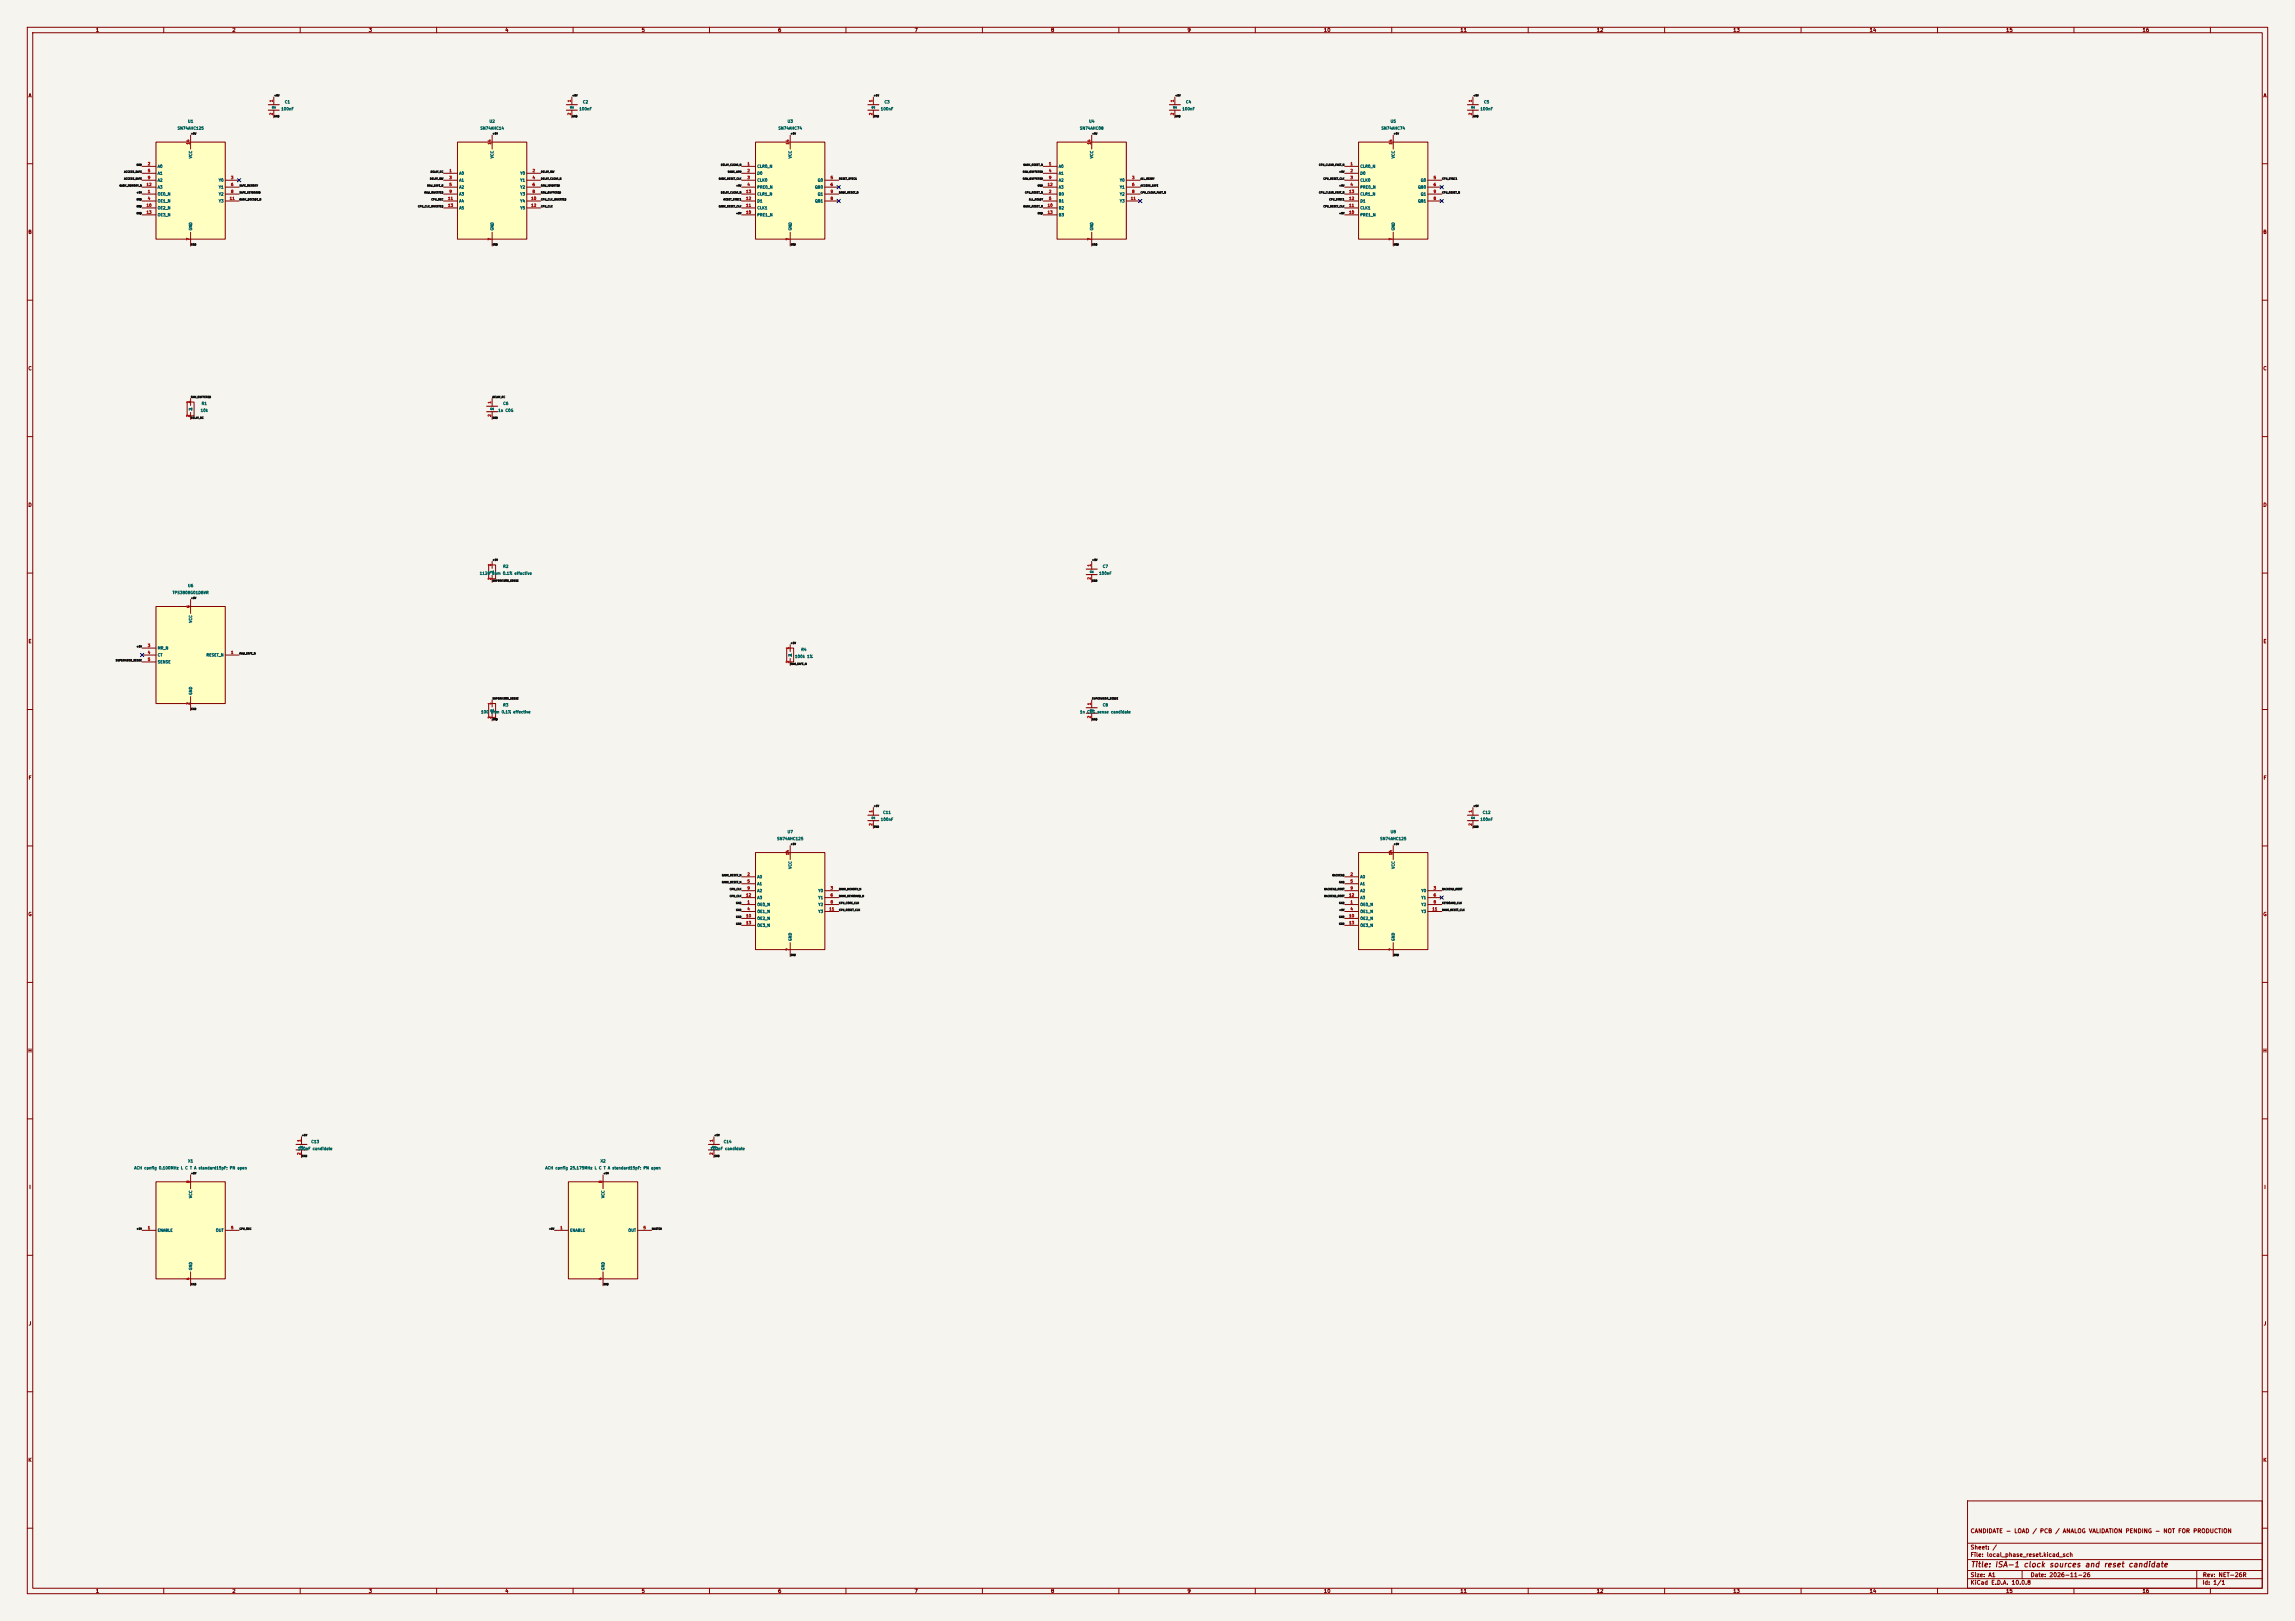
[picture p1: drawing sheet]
<svg xmlns="http://www.w3.org/2000/svg" width="841mm" height="594mm" viewBox="0 0 841 594" stroke-linecap="round" stroke-linejoin="round" font-family="sans-serif">
<defs><g id="words">
<text font-size="2" fill="#840000" x="722" y="574.8">Title: ISA-1 clock sources and reset candidate</text>
<g font-size="1.5" fill="#840000">
<text x="721.9" y="562.1">CANDIDATE - LOAD / PCB / ANALOG VALIDATION PENDING - NOT FOR PRODUCTION</text>
<text x="721.9" y="568.1">Sheet: /</text>
<text x="721.9" y="570.8">File: local_phase_reset.kicad_sch</text>
<text x="721.9" y="581">KiCad E.D.A. 10.0.8</text>
<text x="721.9" y="578.2">Size: A1</text>
<text x="743.9" y="578.2">Date: 2026-11-26</text>
<text x="806.9" y="581">Id: 1/1</text>
<text x="807" y="578.2">Rev: NET-26R</text>
</g>
<g font-size="1.3" fill="#840000">
<text x="35" y="12">1</text>
<text x="85" y="12">2</text>
<text x="135" y="12">3</text>
<text x="185" y="12">4</text>
<text x="235" y="12">5</text>
<text x="285" y="12">6</text>
<text x="335" y="12">7</text>
<text x="385" y="12">8</text>
<text x="435" y="12">9</text>
<text x="485" y="12">10</text>
<text x="535" y="12">11</text>
<text x="585" y="12">12</text>
<text x="635" y="12">13</text>
<text x="685" y="12">14</text>
<text x="735" y="12">15</text>
<text x="785" y="12">16</text>
<text x="10.3" y="36">A</text>
<text x="829.3" y="36">A</text>
<text x="10.2" y="86">B</text>
<text x="829.2" y="86">B</text>
<text x="10.2" y="136">C</text>
<text x="829.2" y="136">C</text>
<text x="10.2" y="186">D</text>
<text x="829.2" y="186">D</text>
<text x="10.3" y="236">E</text>
<text x="829.3" y="236">E</text>
<text x="10.3" y="286">F</text>
<text x="829.3" y="286">F</text>
<text x="10.2" y="336">G</text>
<text x="829.2" y="336">G</text>
<text x="10.2" y="386">H</text>
<text x="829.2" y="386">H</text>
<text x="10.6" y="436">I</text>
<text x="829.6" y="436">I</text>
<text x="10.4" y="486">J</text>
<text x="829.4" y="486">J</text>
<text x="10.2" y="536">K</text>
<text x="829.2" y="536">K</text>
<text x="35" y="584">1</text>
<text x="85" y="584">2</text>
<text x="135" y="584">3</text>
<text x="185" y="584">4</text>
<text x="235" y="584">5</text>
<text x="285" y="584">6</text>
<text x="335" y="584">7</text>
<text x="385" y="584">8</text>
<text x="435" y="584">9</text>
<text x="485" y="584">10</text>
<text x="535" y="584">11</text>
<text x="585" y="584">12</text>
<text x="635" y="584">13</text>
<text x="685" y="584">14</text>
<text x="735" y="584">15</text>
<text x="785" y="584">16</text>
</g>
<g font-size="1" fill="#a90000">
<text x="100.1" y="37.5" transform="rotate(-90 100.1 37.5)">1</text>
<text x="209.4" y="37.5" transform="rotate(-90 209.4 37.5)">1</text>
<text x="319.9" y="37.5" transform="rotate(-90 319.9 37.5)">1</text>
<text x="430.3" y="37.5" transform="rotate(-90 430.3 37.5)">1</text>
<text x="539.6" y="37.5" transform="rotate(-90 539.6 37.5)">1</text>
<text x="100.1" y="42.4" transform="rotate(-90 100.1 42.4)">2</text>
<text x="209.4" y="42.4" transform="rotate(-90 209.4 42.4)">2</text>
<text x="319.9" y="42.4" transform="rotate(-90 319.9 42.4)">2</text>
<text x="430.3" y="42.4" transform="rotate(-90 430.3 42.4)">2</text>
<text x="539.6" y="42.4" transform="rotate(-90 539.6 42.4)">2</text>
<text x="69.7" y="53.1" transform="rotate(-90 69.7 53.1)">14</text>
<text x="180.2" y="53.1" transform="rotate(-90 180.2 53.1)">14</text>
<text x="289.4" y="53.1" transform="rotate(-90 289.4 53.1)">14</text>
<text x="399.9" y="53.1" transform="rotate(-90 399.9 53.1)">14</text>
<text x="510.4" y="53.1" transform="rotate(-90 510.4 53.1)">14</text>
<text x="54" y="60.8">2</text>
<text x="54" y="63.3">5</text>
<text x="54" y="65.9">9</text>
<text x="84.5" y="65.9">3</text>
<text x="164.5" y="63.3">1</text>
<text x="164.5" y="65.9">3</text>
<text x="195" y="63.3">2</text>
<text x="195" y="65.9">4</text>
<text x="273.7" y="60.8">1</text>
<text x="273.7" y="63.3">2</text>
<text x="273.7" y="65.9">3</text>
<text x="304.2" y="65.9">5</text>
<text x="384.2" y="60.8">1</text>
<text x="384.2" y="63.3">4</text>
<text x="384.2" y="65.9">9</text>
<text x="414.7" y="65.9">3</text>
<text x="494.7" y="60.8">1</text>
<text x="494.7" y="63.3">2</text>
<text x="494.7" y="65.9">3</text>
<text x="525.2" y="65.9">5</text>
<text x="53.6" y="68.4">12</text>
<text x="54" y="70.9">1</text>
<text x="84.5" y="68.4">6</text>
<text x="84.5" y="70.9">8</text>
<text x="164.5" y="68.4">5</text>
<text x="164.5" y="70.9">9</text>
<text x="195" y="68.4">6</text>
<text x="195" y="70.9">8</text>
<text x="273.3" y="70.9">13</text>
<text x="273.7" y="68.4">4</text>
<text x="304.2" y="68.4">6</text>
<text x="304.2" y="70.9">9</text>
<text x="383.8" y="68.4">12</text>
<text x="384.2" y="70.9">2</text>
<text x="414.7" y="68.4">6</text>
<text x="414.7" y="70.9">8</text>
<text x="494.2" y="70.9">13</text>
<text x="494.7" y="68.4">4</text>
<text x="525.2" y="68.4">6</text>
<text x="525.2" y="70.9">9</text>
<text x="53.6" y="76">10</text>
<text x="54" y="73.5">4</text>
<text x="84" y="73.5">11</text>
<text x="164" y="73.5">11</text>
<text x="164" y="76">13</text>
<text x="194.5" y="73.5">10</text>
<text x="194.5" y="76">12</text>
<text x="273.3" y="76">11</text>
<text x="273.3" y="73.5">12</text>
<text x="304.2" y="73.5">8</text>
<text x="383.8" y="76">10</text>
<text x="384.2" y="73.5">5</text>
<text x="414.2" y="73.5">11</text>
<text x="494.2" y="76">11</text>
<text x="494.2" y="73.5">12</text>
<text x="525.2" y="73.5">8</text>
<text x="53.6" y="78.6">13</text>
<text x="273.3" y="78.6">10</text>
<text x="383.8" y="78.6">13</text>
<text x="494.2" y="78.6">10</text>
<text x="69.7" y="88.2" transform="rotate(-90 69.7 88.2)">7</text>
<text x="180.2" y="88.2" transform="rotate(-90 180.2 88.2)">7</text>
<text x="289.4" y="88.2" transform="rotate(-90 289.4 88.2)">7</text>
<text x="399.9" y="88.2" transform="rotate(-90 399.9 88.2)">7</text>
<text x="510.4" y="88.2" transform="rotate(-90 510.4 88.2)">7</text>
<text x="69.7" y="147.9" transform="rotate(-90 69.7 147.9)">1</text>
<text x="180.2" y="148" transform="rotate(-90 180.2 148)">1</text>
<text x="69.7" y="153" transform="rotate(-90 69.7 153)">2</text>
<text x="180.2" y="152.8" transform="rotate(-90 180.2 152.8)">2</text>
<text x="180.2" y="207.6" transform="rotate(-90 180.2 207.6)">1</text>
<text x="399.9" y="207.7" transform="rotate(-90 399.9 207.7)">1</text>
<text x="180.2" y="212.7" transform="rotate(-90 180.2 212.7)">2</text>
<text x="399.9" y="212.5" transform="rotate(-90 399.9 212.5)">2</text>
<text x="69.7" y="222.8" transform="rotate(-90 69.7 222.8)">6</text>
<text x="54" y="237.3">3</text>
<text x="54" y="239.8">4</text>
<text x="84.5" y="239.8">1</text>
<text x="289.4" y="238.1" transform="rotate(-90 289.4 238.1)">1</text>
<text x="54" y="242.4">5</text>
<text x="289.4" y="243.1" transform="rotate(-90 289.4 243.1)">2</text>
<text x="69.7" y="258.4" transform="rotate(-90 69.7 258.4)">2</text>
<text x="180.2" y="263.5" transform="rotate(-90 180.2 263.5)">2</text>
<text x="180.2" y="258.4" transform="rotate(-90 180.2 258.4)">1</text>
<text x="399.9" y="263.3" transform="rotate(-90 399.9 263.3)">2</text>
<text x="399.9" y="258.5" transform="rotate(-90 399.9 258.5)">1</text>
<text x="319.9" y="297.9" transform="rotate(-90 319.9 297.9)">1</text>
<text x="539.6" y="297.9" transform="rotate(-90 539.6 297.9)">1</text>
<text x="319.9" y="302.7" transform="rotate(-90 319.9 302.7)">2</text>
<text x="539.6" y="302.7" transform="rotate(-90 539.6 302.7)">2</text>
<text x="289.4" y="313.5" transform="rotate(-90 289.4 313.5)">14</text>
<text x="510.4" y="313.5" transform="rotate(-90 510.4 313.5)">14</text>
<text x="273.7" y="321.1">2</text>
<text x="273.7" y="323.7">5</text>
<text x="494.7" y="321.1">2</text>
<text x="494.7" y="323.7">5</text>
<text x="273.3" y="328.7">12</text>
<text x="273.7" y="326.2">9</text>
<text x="304.2" y="326.2">3</text>
<text x="304.2" y="328.7">6</text>
<text x="494.2" y="328.7">12</text>
<text x="494.7" y="326.2">9</text>
<text x="525.2" y="326.2">3</text>
<text x="525.2" y="328.7">6</text>
<text x="273.7" y="331.3">1</text>
<text x="273.7" y="333.8">4</text>
<text x="303.7" y="333.8">11</text>
<text x="304.2" y="331.3">8</text>
<text x="494.7" y="331.3">1</text>
<text x="494.7" y="333.8">4</text>
<text x="524.7" y="333.8">11</text>
<text x="525.2" y="331.3">8</text>
<text x="273.3" y="336.4">10</text>
<text x="273.3" y="338.9">13</text>
<text x="494.2" y="336.4">10</text>
<text x="494.2" y="338.9">13</text>
<text x="289.4" y="348.6" transform="rotate(-90 289.4 348.6)">7</text>
<text x="510.4" y="348.6" transform="rotate(-90 510.4 348.6)">7</text>
<text x="110.3" y="418.5" transform="rotate(-90 110.3 418.5)">1</text>
<text x="261.4" y="418.5" transform="rotate(-90 261.4 418.5)">1</text>
<text x="110.3" y="423.4" transform="rotate(-90 110.3 423.4)">2</text>
<text x="261.4" y="423.4" transform="rotate(-90 261.4 423.4)">2</text>
<text x="69.7" y="433.6" transform="rotate(-90 69.7 433.6)">8</text>
<text x="220.8" y="433.6" transform="rotate(-90 220.8 433.6)">8</text>
<text x="54" y="450.7">1</text>
<text x="84.5" y="450.7">5</text>
<text x="205.2" y="450.7">1</text>
<text x="235.6" y="450.7">5</text>
<text x="69.7" y="469.2" transform="rotate(-90 69.7 469.2)">4</text>
<text x="220.8" y="469.2" transform="rotate(-90 220.8 469.2)">4</text>
</g>
<g font-size="1" fill="#006464">
<text x="101.1" y="40" transform="rotate(-90 101.1 40)">1</text>
<text x="101.1" y="39.9" transform="rotate(-90 101.1 39.9)">2</text>
<text x="102.9" y="40.7">100nF</text>
<text x="104.3" y="38.1">C1</text>
<text x="210.3" y="40" transform="rotate(-90 210.3 40)">1</text>
<text x="210.3" y="39.9" transform="rotate(-90 210.3 39.9)">2</text>
<text x="212.1" y="40.7">100nF</text>
<text x="213.5" y="38.1">C2</text>
<text x="320.8" y="40" transform="rotate(-90 320.8 40)">1</text>
<text x="320.8" y="39.9" transform="rotate(-90 320.8 39.9)">2</text>
<text x="322.6" y="40.7">100nF</text>
<text x="324" y="38.1">C3</text>
<text x="431.3" y="40" transform="rotate(-90 431.3 40)">1</text>
<text x="431.3" y="39.9" transform="rotate(-90 431.3 39.9)">2</text>
<text x="433.1" y="40.7">100nF</text>
<text x="434.5" y="38.1">C4</text>
<text x="540.5" y="40" transform="rotate(-90 540.5 40)">1</text>
<text x="540.5" y="39.9" transform="rotate(-90 540.5 39.9)">2</text>
<text x="542.3" y="40.7">100nF</text>
<text x="543.7" y="38.1">C5</text>
<text x="64.9" y="47.7">SN74AHC125</text>
<text x="68.8" y="45.2">U1</text>
<text x="175.9" y="47.7">SN74AHC14</text>
<text x="179.2" y="45.2">U2</text>
<text x="285.1" y="47.7">SN74AHC74</text>
<text x="288.5" y="45.2">U3</text>
<text x="395.6" y="47.7">SN74AHC08</text>
<text x="398.9" y="45.2">U4</text>
<text x="506.1" y="47.7">SN74AHC74</text>
<text x="509.4" y="45.2">U5</text>
<text x="70.6" y="58.2" transform="rotate(-90 70.6 58.2)">VCC</text>
<text x="181.1" y="58.2" transform="rotate(-90 181.1 58.2)">VCC</text>
<text x="290.3" y="58.2" transform="rotate(-90 290.3 58.2)">VCC</text>
<text x="400.8" y="58.2" transform="rotate(-90 400.8 58.2)">VCC</text>
<text x="511.3" y="58.2" transform="rotate(-90 511.3 58.2)">VCC</text>
<text x="57.7" y="61.7">A0</text>
<text x="57.7" y="64.3">A1</text>
<text x="168.1" y="64.3">A0</text>
<text x="190.5" y="64.3">Y0</text>
<text x="277.4" y="61.7">CLR0_N</text>
<text x="277.4" y="64.3">D0</text>
<text x="387.9" y="61.7">A0</text>
<text x="387.9" y="64.3">A1</text>
<text x="498.3" y="61.7">CLR0_N</text>
<text x="498.3" y="64.3">D0</text>
<text x="57.7" y="71.9">OE0_N</text>
<text x="57.7" y="66.8">A2</text>
<text x="57.7" y="69.3">A3</text>
<text x="80" y="66.8">Y0</text>
<text x="80" y="69.3">Y1</text>
<text x="80" y="71.9">Y2</text>
<text x="168.1" y="66.8">A1</text>
<text x="168.1" y="69.3">A2</text>
<text x="168.1" y="71.9">A3</text>
<text x="190.5" y="66.8">Y1</text>
<text x="190.5" y="69.3">Y2</text>
<text x="190.5" y="71.9">Y3</text>
<text x="277.4" y="66.8">CLK0</text>
<text x="277.4" y="69.3">PRE0_N</text>
<text x="277.4" y="71.9">CLR1_N</text>
<text x="298.6" y="69.3">QB0</text>
<text x="299.6" y="66.8">Q0</text>
<text x="299.6" y="71.9">Q1</text>
<text x="387.9" y="71.9">B0</text>
<text x="387.9" y="66.8">A2</text>
<text x="387.9" y="69.3">A3</text>
<text x="410.2" y="66.8">Y0</text>
<text x="410.2" y="69.3">Y1</text>
<text x="410.2" y="71.9">Y2</text>
<text x="498.3" y="66.8">CLK0</text>
<text x="498.3" y="69.3">PRE0_N</text>
<text x="498.3" y="71.9">CLR1_N</text>
<text x="519.5" y="69.3">QB0</text>
<text x="520.5" y="66.8">Q0</text>
<text x="520.5" y="71.9">Q1</text>
<text x="57.7" y="74.4">OE1_N</text>
<text x="57.7" y="77">OE2_N</text>
<text x="80" y="74.4">Y3</text>
<text x="168.1" y="74.4">A4</text>
<text x="168.1" y="77">A5</text>
<text x="190.5" y="74.4">Y4</text>
<text x="190.5" y="77">Y5</text>
<text x="277.4" y="77">CLK1</text>
<text x="277.4" y="74.4">D1</text>
<text x="298.6" y="74.4">QB1</text>
<text x="387.9" y="74.4">B1</text>
<text x="387.9" y="77">B2</text>
<text x="410.2" y="74.4">Y3</text>
<text x="498.3" y="77">CLK1</text>
<text x="498.3" y="74.4">D1</text>
<text x="519.5" y="74.4">QB1</text>
<text x="57.7" y="79.5">OE3_N</text>
<text x="277.4" y="79.5">PRE1_N</text>
<text x="387.9" y="79.5">B3</text>
<text x="498.3" y="79.5">PRE1_N</text>
<text x="70.6" y="84.6" transform="rotate(-90 70.6 84.6)">GND</text>
<text x="181.1" y="84.6" transform="rotate(-90 181.1 84.6)">GND</text>
<text x="290.3" y="84.6" transform="rotate(-90 290.3 84.6)">GND</text>
<text x="400.8" y="84.6" transform="rotate(-90 400.8 84.6)">GND</text>
<text x="511.3" y="84.6" transform="rotate(-90 511.3 84.6)">GND</text>
<text x="73.8" y="148.6">R1</text>
<text x="184.3" y="148.6">C6</text>
<text x="70.6" y="150.6" transform="rotate(-90 70.6 150.6)">2</text>
<text x="70.6" y="150.2" transform="rotate(-90 70.6 150.2)">1</text>
<text x="73.4" y="151.2">10k</text>
<text x="181.1" y="150.5" transform="rotate(-90 181.1 150.5)">1</text>
<text x="181.1" y="150.4" transform="rotate(-90 181.1 150.4)">2</text>
<text x="182.5" y="151.2">1n C0G</text>
<text x="181.1" y="209.9" transform="rotate(-90 181.1 209.9)">1</text>
<text x="184.3" y="208.3">R2</text>
<text x="404" y="208.3">C7</text>
<text x="68.8" y="215.4">U6</text>
<text x="175.7" y="210.8">1120 ohm 0.1% effective</text>
<text x="181.1" y="210.3" transform="rotate(-90 181.1 210.3)">2</text>
<text x="400.8" y="210.2" transform="rotate(-90 400.8 210.2)">1</text>
<text x="400.8" y="210" transform="rotate(-90 400.8 210)">2</text>
<text x="402.6" y="210.8">100nF</text>
<text x="63.1" y="217.9">TPS3808G01DBVR</text>
<text x="70.6" y="228.4" transform="rotate(-90 70.6 228.4)">VCC</text>
<text x="57.7" y="238.2">MR_N</text>
<text x="293.5" y="238.8">R4</text>
<text x="57.7" y="240.8">CT</text>
<text x="57.7" y="243.3">SENSE</text>
<text x="75.5" y="240.8">RESET_N</text>
<text x="290.3" y="240.8" transform="rotate(-90 290.3 240.8)">2</text>
<text x="290.3" y="240.4" transform="rotate(-90 290.3 240.4)">1</text>
<text x="291.2" y="241.3">100k 1%</text>
<text x="70.6" y="254.8" transform="rotate(-90 70.6 254.8)">GND</text>
<text x="176.1" y="261.6">100</text>
<text x="179.8" y="261.6">ohm 0.1% effective</text>
<text x="181.1" y="261.1" transform="rotate(-90 181.1 261.1)">2</text>
<text x="181.1" y="260.7" transform="rotate(-90 181.1 260.7)">1</text>
<text x="184.3" y="259.1">R3</text>
<text x="395.6" y="261.6">1n C0G sense candidate</text>
<text x="400.8" y="261" transform="rotate(-90 400.8 261)">1</text>
<text x="400.8" y="260.8" transform="rotate(-90 400.8 260.8)">2</text>
<text x="404" y="259.1">C8</text>
<text x="323.5" y="298.5">C11</text>
<text x="543.2" y="298.5">C12</text>
<text x="288.5" y="305.6">U7</text>
<text x="320.8" y="300.4" transform="rotate(-90 320.8 300.4)">1</text>
<text x="320.8" y="300.2" transform="rotate(-90 320.8 300.2)">2</text>
<text x="322.6" y="301">100nF</text>
<text x="509.4" y="305.6">U8</text>
<text x="540.5" y="300.4" transform="rotate(-90 540.5 300.4)">1</text>
<text x="540.5" y="300.2" transform="rotate(-90 540.5 300.2)">2</text>
<text x="542.3" y="301">100nF</text>
<text x="284.6" y="308.1">SN74AHC125</text>
<text x="505.6" y="308.1">SN74AHC125</text>
<text x="277.4" y="322.1">A0</text>
<text x="290.3" y="318.5" transform="rotate(-90 290.3 318.5)">VCC</text>
<text x="498.3" y="322.1">A0</text>
<text x="511.3" y="318.5" transform="rotate(-90 511.3 318.5)">VCC</text>
<text x="277.4" y="324.6">A1</text>
<text x="277.4" y="327.1">A2</text>
<text x="277.4" y="329.7">A3</text>
<text x="299.7" y="327.1">Y0</text>
<text x="299.7" y="329.7">Y1</text>
<text x="498.3" y="324.6">A1</text>
<text x="498.3" y="327.1">A2</text>
<text x="498.3" y="329.7">A3</text>
<text x="520.7" y="327.1">Y0</text>
<text x="520.7" y="329.7">Y1</text>
<text x="277.4" y="332.2">OE0_N</text>
<text x="277.4" y="334.8">OE1_N</text>
<text x="299.7" y="332.2">Y2</text>
<text x="299.7" y="334.8">Y3</text>
<text x="498.3" y="332.2">OE0_N</text>
<text x="498.3" y="334.8">OE1_N</text>
<text x="520.7" y="332.2">Y2</text>
<text x="520.7" y="334.8">Y3</text>
<text x="277.4" y="337.3">OE2_N</text>
<text x="277.4" y="339.8">OE3_N</text>
<text x="498.3" y="337.3">OE2_N</text>
<text x="498.3" y="339.8">OE3_N</text>
<text x="290.3" y="344.9" transform="rotate(-90 290.3 344.9)">GND</text>
<text x="511.3" y="344.9" transform="rotate(-90 511.3 344.9)">GND</text>
<text x="113.9" y="419.1">C13</text>
<text x="265.1" y="419.1">C14</text>
<text x="109.1" y="421.7">100nF candidate</text>
<text x="111.2" y="421" transform="rotate(-90 111.2 421)">1</text>
<text x="111.2" y="420.9" transform="rotate(-90 111.2 420.9)">2</text>
<text x="260.2" y="421.7">100nF candidate</text>
<text x="262.4" y="421" transform="rotate(-90 262.4 421)">1</text>
<text x="262.4" y="420.9" transform="rotate(-90 262.4 420.9)">2</text>
<text x="49.1" y="428.7">ACH config 0.100MHz L C T A standard15pF; PN open</text>
<text x="68.8" y="426.2">X1</text>
<text x="199.7" y="428.7">ACH config 25.175MHz L C T A standard15pF; PN open</text>
<text x="219.9" y="426.2">X2</text>
<text x="70.6" y="439.2" transform="rotate(-90 70.6 439.2)">VCC</text>
<text x="221.7" y="439.2" transform="rotate(-90 221.7 439.2)">VCC</text>
<text x="57.7" y="451.6">ENABLE</text>
<text x="79" y="451.6">OUT</text>
<text x="208.8" y="451.6">ENABLE</text>
<text x="230.1" y="451.6">OUT</text>
<text x="70.6" y="465.6" transform="rotate(-90 70.6 465.6)">GND</text>
<text x="221.7" y="465.6" transform="rotate(-90 221.7 465.6)">GND</text>
</g>
<g font-size=".7" fill="#0f0f0f">
<text x="100.4" y="35.5">+5V</text>
<text x="209.6" y="35.5">+5V</text>
<text x="320.1" y="35.5">+5V</text>
<text x="430.6" y="35.5">+5V</text>
<text x="539.8" y="35.5">+5V</text>
<text x="100.4" y="43.1">GND</text>
<text x="209.6" y="43.1">GND</text>
<text x="320.1" y="43.1">GND</text>
<text x="430.6" y="43.1">GND</text>
<text x="539.8" y="43.1">GND</text>
<text x="69.9" y="49.5">+5V</text>
<text x="180.4" y="49.5">+5V</text>
<text x="289.6" y="49.5">+5V</text>
<text x="400.1" y="49.5">+5V</text>
<text x="510.6" y="49.5">+5V</text>
<text x="45.4" y="63.4">ACCESS_SAFE</text>
<text x="45.4" y="66">ACCESS_SAFE</text>
<text x="49.9" y="60.9">GND</text>
<text x="157.5" y="66">DELAY_INV</text>
<text x="157.7" y="63.4">DELAY_RC</text>
<text x="198.2" y="63.4">DELAY_INV</text>
<text x="198.2" y="66">DELAY_CLEAR_N</text>
<text x="263.3" y="66">BANK_RESET_CLK</text>
<text x="264.1" y="60.9">DELAY_CLEAR_N</text>
<text x="266.6" y="63.4">BANK_ARM</text>
<text x="307.4" y="66">RESET_SYNC1</text>
<text x="374.7" y="63.4">RAW_BUFFERED</text>
<text x="374.7" y="66">RAW_BUFFERED</text>
<text x="375" y="60.9">BANK_RESET_N</text>
<text x="417.9" y="66">ALL_READY</text>
<text x="483.2" y="60.9">CPU_CLEAR_FAST_N</text>
<text x="484.9" y="66">CPU_RESET_CLK</text>
<text x="490.6" y="63.4">+5V</text>
<text x="528.4" y="66">CPU_SYNC1</text>
<text x="43.7" y="68.5">BANK_MEMORY_N</text>
<text x="49.9" y="71">+5V</text>
<text x="87.7" y="68.5">SAFE_MEMORY</text>
<text x="87.7" y="71">SAFE_KEYBOARD</text>
<text x="155.4" y="71">RAW_INVERTED</text>
<text x="156.5" y="68.5">RAW_SAFE_N</text>
<text x="198.2" y="68.5">RAW_INVERTED</text>
<text x="198.2" y="71">RAW_BUFFERED</text>
<text x="264.1" y="71">DELAY_CLEAR_N</text>
<text x="269.6" y="68.5">+5V</text>
<text x="307.4" y="71">BANK_RESET_N</text>
<text x="375.5" y="71">CPU_RESET_N</text>
<text x="380.1" y="68.5">GND</text>
<text x="417.9" y="71">CPU_CLEAR_FAST_N</text>
<text x="417.9" y="68.5">ACCESS_SAFE</text>
<text x="483.2" y="71">CPU_CLEAR_FAST_N</text>
<text x="490.6" y="68.5">+5V</text>
<text x="528.4" y="71">CPU_RESET_N</text>
<text x="49.9" y="73.6">GND</text>
<text x="49.9" y="76.1">GND</text>
<text x="87.7" y="73.6">BANK_DECODE_N</text>
<text x="153.1" y="76.1">CPU_CLK_INVERTED</text>
<text x="158" y="73.6">CPU_OSC</text>
<text x="198.2" y="73.6">CPU_CLK_INVERTED</text>
<text x="198.2" y="76.1">CPU_CLK</text>
<text x="263.3" y="76.1">BANK_RESET_CLK</text>
<text x="265.1" y="73.6">RESET_SYNC1</text>
<text x="375" y="76.1">BANK_RESET_N</text>
<text x="377" y="73.6">ALL_READY</text>
<text x="484.9" y="76.1">CPU_RESET_CLK</text>
<text x="487" y="73.6">CPU_SYNC1</text>
<text x="49.9" y="78.7">GND</text>
<text x="269.6" y="78.7">+5V</text>
<text x="380.1" y="78.7">GND</text>
<text x="490.6" y="78.7">+5V</text>
<text x="69.9" y="90.1">GND</text>
<text x="180.4" y="90.1">GND</text>
<text x="289.6" y="90.1">GND</text>
<text x="400.1" y="90.1">GND</text>
<text x="510.6" y="90.1">GND</text>
<text x="69.9" y="146">RAW_BUFFERED</text>
<text x="180.4" y="146">DELAY_RC</text>
<text x="69.9" y="153.6">DELAY_RC</text>
<text x="180.4" y="153.6">GND</text>
<text x="180.4" y="205.7">+5V</text>
<text x="400.1" y="205.7">+5V</text>
<text x="180.4" y="213.3">SUPERVISOR_SENSE</text>
<text x="400.1" y="213.3">GND</text>
<text x="69.9" y="219.6">+5V</text>
<text x="49.9" y="237.4">+5V</text>
<text x="87.7" y="240">RAW_SAFE_N</text>
<text x="289.6" y="236.1">+5V</text>
<text x="42.3" y="242.5">SUPERVISOR_SENSE</text>
<text x="289.6" y="243.8">RAW_SAFE_N</text>
<text x="180.4" y="256.5">SUPERVISOR_SENSE</text>
<text x="400.1" y="256.5">SUPERVISOR_SENSE</text>
<text x="69.9" y="260.3">GND</text>
<text x="180.4" y="264.1">GND</text>
<text x="400.1" y="264.1">GND</text>
<text x="320.1" y="295.8">+5V</text>
<text x="539.8" y="295.8">+5V</text>
<text x="320.1" y="303.5">GND</text>
<text x="539.8" y="303.5">GND</text>
<text x="289.6" y="309.8">+5V</text>
<text x="510.6" y="309.8">+5V</text>
<text x="264.5" y="321.2">BANK_RESET_N</text>
<text x="264.5" y="323.8">BANK_RESET_N</text>
<text x="488.2" y="321.2">BACKEND</text>
<text x="490.6" y="323.8">GND</text>
<text x="267.3" y="326.3">CPU_CLK</text>
<text x="267.3" y="328.9">CPU_CLK</text>
<text x="307.4" y="328.9">BANK_KEYBOARD_N</text>
<text x="307.4" y="326.3">BANK_MEMORY_N</text>
<text x="485.2" y="328.9">BACKEND_ROOT</text>
<text x="485.2" y="326.3">BACKEND_ROOT</text>
<text x="528.4" y="326.3">BACKEND_ROOT</text>
<text x="269.6" y="331.4">GND</text>
<text x="269.6" y="333.9">GND</text>
<text x="307.4" y="333.9">CPU_RESET_CLK</text>
<text x="307.4" y="331.4">CPU_CORE_CLK</text>
<text x="490.6" y="331.4">GND</text>
<text x="490.6" y="333.9">+5V</text>
<text x="528.4" y="333.9">BANK_RESET_CLK</text>
<text x="528.4" y="331.4">KEYBOARD_CLK</text>
<text x="269.6" y="336.5">GND</text>
<text x="269.6" y="339">GND</text>
<text x="490.6" y="339">GND</text>
<text x="490.6" y="336.5">GND</text>
<text x="289.6" y="350.4">GND</text>
<text x="510.6" y="350.4">GND</text>
<text x="110.5" y="416.5">+5V</text>
<text x="261.7" y="416.5">+5V</text>
<text x="110.5" y="424.1">GND</text>
<text x="261.7" y="424.1">GND</text>
<text x="69.9" y="430.5">+5V</text>
<text x="221" y="430.5">+5V</text>
<text x="49.9" y="450.8">+5V</text>
<text x="87.7" y="450.8">CPU_OSC</text>
<text x="201.1" y="450.8">+5V</text>
<text x="238.8" y="450.8">MASTER</text>
<text x="69.9" y="471.1">GND</text>
<text x="221" y="471.1">GND</text>
</g>
</g></defs>
<path d="M0 0h841v594h-841z" fill="#f5f4ef" stroke="#f5f4ef" stroke-width=".37"/>
<g fill="none" stroke="#840000" stroke-width=".37">
<path d="M10 10h821v574h-821zM12 12h817v570h-817zM60 10v2M110 10v2M160 10v2M210 10v2M260 10v2M310 10v2M360 10v2M410 10v2M460 10v2M510 10v2"/>
<path d="M560 10v2M610 10v2M660 10v2M710 10v2M760 10v2M810 10v2M10 60h2M829 60h2M10 110h2M829 110h2M10 160h2M829 160h2"/>
<path d="M10 210h2M179.1 207h2.5v5.1h-2.5zM180.3 205.7v2.6M180.3 210.8v2.6M829 210h2M10 260h2M829 260h2M10 310h2M829 310h2M10 360h2M829 360h2M10 410h2"/>
<path d="M829 410h2M10 460h2M829 460h2M10 510h2M829 510h2M10 560h2M721 550h108v32h-108zM829 560h2M721 578.5h108M721 575.5h108M721 571.5h108M721 565.5h108"/>
<path d="M741 575.5v3M805 575.5v6.5M60 582v2M110 582v2M160 582v2M210 582v2M260 582v2M310 582v2M360 582v2M410 582v2M460 582v2M510 582v2"/>
<path d="M560 582v2M610 582v2M660 582v2M710 582v2M760 582v2M810 582v2"/>
</g>
<path d="M276.9 52.1h25.4v35.5h-25.4z" fill="#ffffc2"/>
<g fill="none" stroke="#840000" stroke-width=".37">
<path d="M276.9 52.1h25.4v35.5h-25.4zM289.6 49.5v5.1M271.8 61h5.1M271.8 63.5h5.1M271.8 66h5.1M271.8 68.6h5.1M271.8 73.7h5.1M271.8 71.1h5.1M271.8 78.7h5.1M271.8 76.2h5.1M302.3 66h5M302.3 68.6h5"/>
<path d="M302.3 73.7h5M302.3 71.1h5M289.6 85.1v5.1M320 295.9v2.8M320 300.7v2.8"/>
</g>
<path d="M318 298.7h4M318 300.7h4" fill="none" stroke="#840000" stroke-width=".4"/>
<path d="M57.1 222.2h25.4v35.6h-25.4z" fill="#ffffc2"/>
<path d="M69.8 219.7v5.1M52.1 237.5h5M57.1 222.2h25.4v35.6h-25.4zM52.1 240h5M52.1 242.6h5M69.8 255.3v5M82.5 240h5.1" fill="none" stroke="#840000" stroke-width=".37"/>
<path d="M167.6 52.1h25.4v35.5h-25.4z" fill="#ffffc2"/>
<g fill="none" stroke="#840000" stroke-width=".37">
<path d="M209.5 35.6v2.8M167.6 52.1h25.4v35.5h-25.4zM180.3 49.5v5.1M209.5 40.4v2.8M162.6 63.5h5M162.6 66h5M162.6 68.6h5M162.6 71.1h5M162.6 73.7h5M162.6 76.2h5M193 63.5h5.1M193 66h5.1"/>
<path d="M193 68.6h5.1M193 71.1h5.1M193 73.7h5.1M193 76.2h5.1M180.3 85.1v5.1M110.5 416.6v2.8M110.5 421.4v2.8"/>
</g>
<path d="M207.6 38.4h3.9M207.6 40.4h3.9M108.5 419.4h4M108.5 421.4h4" fill="none" stroke="#840000" stroke-width=".4"/>
<path d="M57.1 433.1h25.4v35.5h-25.4z" fill="#ffffc2"/>
<path d="M180.3 146v2.9M180.3 150.9v2.8M179.1 257.8h2.5v5.1h-2.5zM180.3 256.5v2.6M180.3 261.6v2.6M57.1 433.1h25.4v35.5h-25.4zM69.8 430.5v5.1M52.1 450.8h5M82.5 450.8h5.1M69.8 466.1v5.1" fill="none" stroke="#840000" stroke-width=".37"/>
<path d="M178.3 148.9h4M178.3 150.9h4" fill="none" stroke="#840000" stroke-width=".4"/>
<path d="M497.8 312.4h25.4v35.6h-25.4z" fill="#ffffc2"/>
<g fill="none" stroke="#840000" stroke-width=".37">
<path d="M320 35.6v2.8M320 40.4v2.8M288.3 237.5h2.5v5.1h-2.5zM289.6 236.2v2.6M289.6 241.3v2.5M497.8 312.4h25.4v35.6h-25.4zM510.5 309.9v5.1M492.8 331.5h5M492.8 321.3h5M492.8 326.4h5M492.8 334h5M492.8 323.8h5"/>
<path d="M492.8 328.9h5M492.8 336.5h5M492.8 339.1h5M523.2 331.5h5.1M523.2 326.4h5.1M523.2 334h5.1M523.2 328.9h5.1M510.5 345.4v5.1"/>
</g>
<path d="M318 38.4h4M318 40.4h4" fill="none" stroke="#840000" stroke-width=".4"/>
<path d="M276.9 312.4h25.4v35.6h-25.4z" fill="#ffffc2"/>
<g fill="none" stroke="#840000" stroke-width=".37">
<path d="M276.9 312.4h25.4v35.6h-25.4zM289.6 309.9v5.1M271.8 331.5h5.1M271.8 321.3h5.1M271.8 326.4h5.1M271.8 334h5.1M271.8 323.8h5.1M271.8 328.9h5.1M271.8 336.5h5.1M271.8 339.1h5.1M302.3 331.5h5M302.3 326.4h5"/>
<path d="M302.3 334h5M302.3 328.9h5M289.6 345.4v5.1"/>
</g>
<path d="M387.3 52.1h25.4v35.5h-25.4z" fill="#ffffc2"/>
<g fill="none" stroke="#840000" stroke-width=".37">
<path d="M387.3 52.1h25.4v35.5h-25.4zM400 49.5v5.1M382.3 61h5M382.3 71.1h5M382.3 66h5M382.3 63.5h5M382.3 73.7h5M382.3 68.6h5M382.3 76.2h5M382.3 78.7h5M412.7 71.1h5.1M412.7 66h5.1"/>
<path d="M412.7 73.7h5.1M412.7 68.6h5.1M400 85.1v5.1M261.6 416.6v2.8M261.6 421.4v2.8"/>
</g>
<path d="M259.6 419.4h4M259.6 421.4h4" fill="none" stroke="#840000" stroke-width=".4"/>
<path d="M208.3 433.1h25.4v35.5h-25.4z" fill="#ffffc2"/>
<path d="M208.3 433.1h25.4v35.5h-25.4zM221 430.5v5.1M203.2 450.8h5.1M233.7 450.8h5.1M221 466.1v5.1" fill="none" stroke="#840000" stroke-width=".37"/>
<path d="M497.8 52.1h25.4v35.5h-25.4z" fill="#ffffc2"/>
<g fill="none" stroke="#840000" stroke-width=".37">
<path d="M100.3 35.6v2.8M430.5 35.6v2.8M539.7 35.6v2.8M100.3 40.4v2.8M430.5 40.4v2.8M497.8 52.1h25.4v35.5h-25.4zM510.5 49.5v5.1M539.7 40.4v2.8M492.8 61h5M492.8 63.5h5M492.8 66h5M492.8 68.6h5"/>
<path d="M492.8 73.7h5M492.8 71.1h5M492.8 78.7h5M492.8 76.2h5M523.2 66h5.1M523.2 68.6h5.1M523.2 73.7h5.1M523.2 71.1h5.1M510.5 85.1v5.1M68.6 147.3h2.5v5.1h-2.5zM69.8 146v2.6M69.8 151.1v2.6"/>
<path d="M400 256.5v2.8M400 261.3v2.9M539.7 295.9v2.8M539.7 300.7v2.8"/>
</g>
<path d="M98.3 38.4h4M428.5 38.4h4M537.7 38.4h4.1M98.3 40.4h4M428.5 40.4h4M537.7 40.4h4.1M398 259.3h4.1M398 261.3h4.1M537.7 298.7h4.1M537.7 300.7h4.1" fill="none" stroke="#840000" stroke-width=".4"/>
<path d="M57.1 52.1h25.4v35.5h-25.4z" fill="#ffffc2"/>
<g fill="none" stroke="#840000" stroke-width=".37">
<path d="M57.1 52.1h25.4v35.5h-25.4zM69.8 49.5v5.1M52.1 71.1h5M52.1 61h5M52.1 66h5M52.1 73.7h5M52.1 63.5h5M52.1 68.6h5M52.1 76.2h5M52.1 78.7h5M82.5 71.1h5.1M82.5 66h5.1"/>
<path d="M82.5 73.7h5.1M82.5 68.6h5.1M69.8 85.1v5.1M400 205.7v2.8M400 210.5v2.9"/>
</g>
<path d="M398 208.5h4.1M398 210.5h4.1" fill="none" stroke="#840000" stroke-width=".4"/>
<g fill="none" stroke="#000084" stroke-width=".37">
<path d="M87 65.4l1.2 1.2M88.2 65.4l-1.2 1.2M306.7 73l1.2 1.3M306.7 68l1.2 1.2M307.9 73l-1.2 1.3M307.9 68l-1.2 1.2M417.2 73l1.2 1.3M418.4 73l-1.2 1.3M527.7 68l1.2 1.2M527.7 73l1.2 1.3M528.9 68l-1.2 1.2M528.9 73l-1.2 1.3"/>
<path d="M51.5 239.4l1.2 1.2M52.7 239.4l-1.2 1.2M527.7 328.3l1.2 1.2M528.9 328.3l-1.2 1.2"/>
</g>
<use href="#words"/>
</svg>
